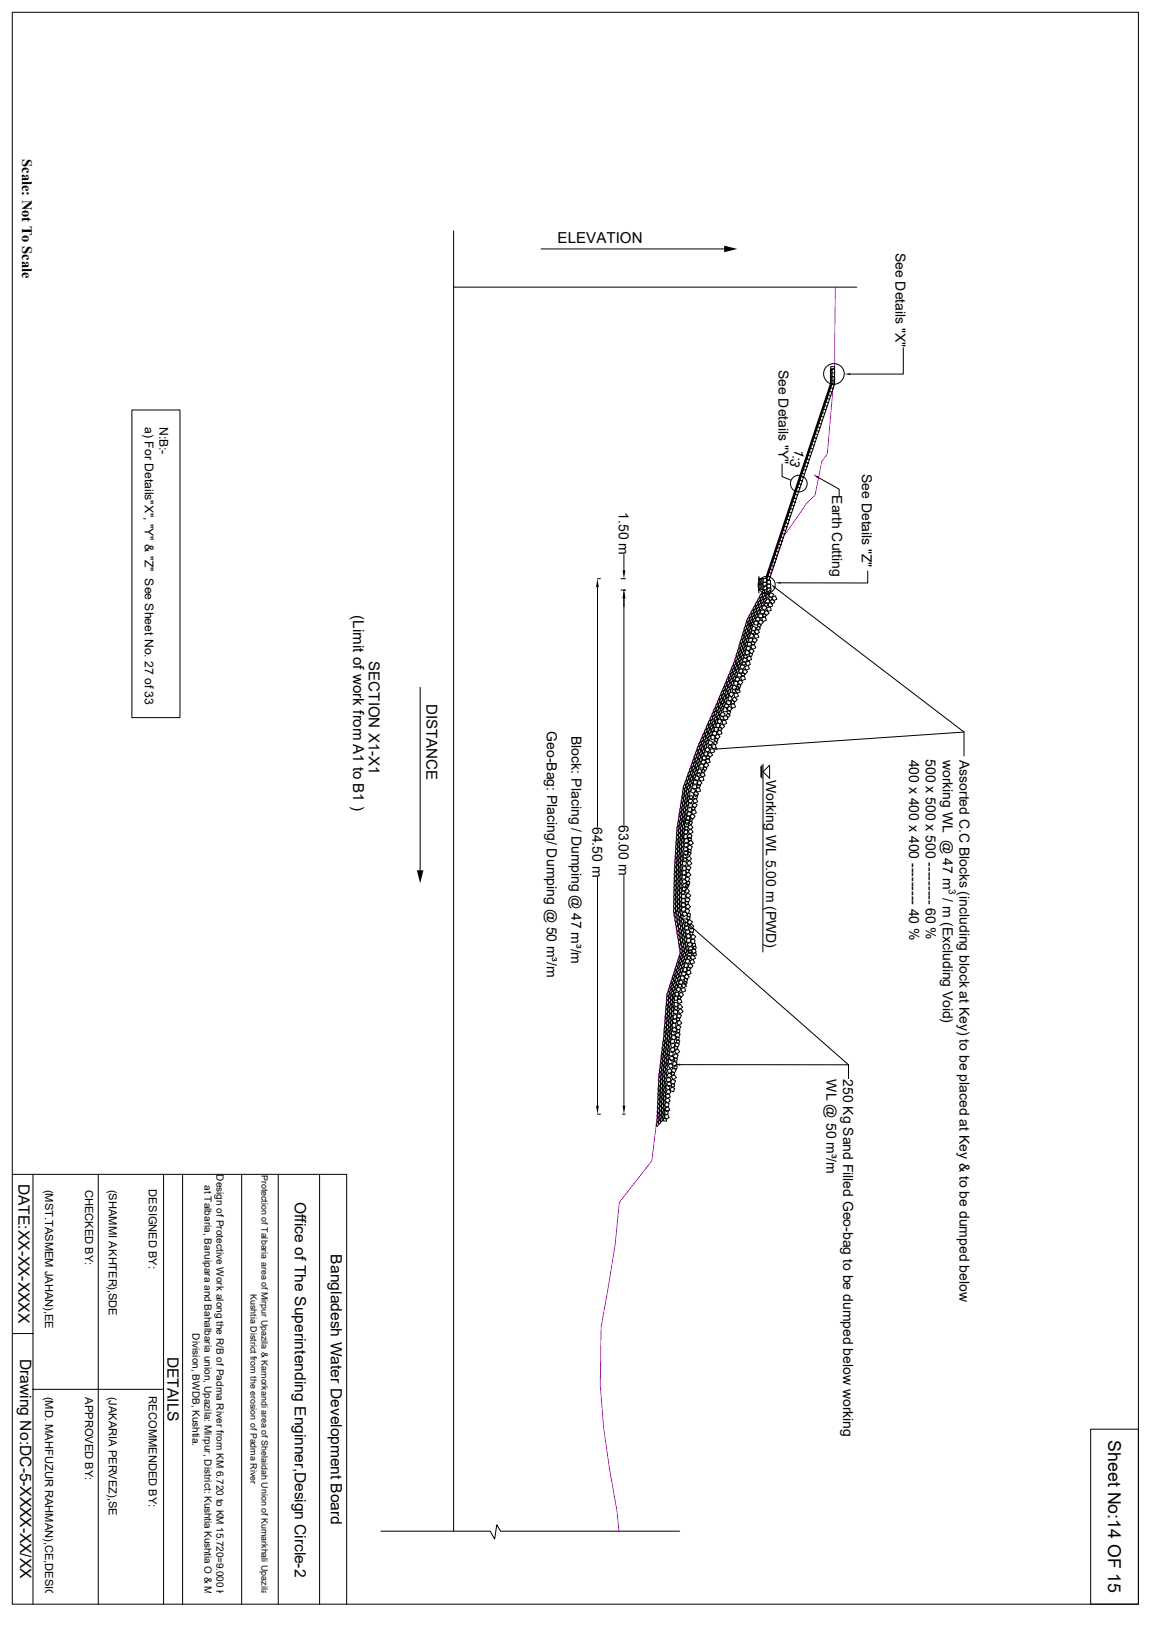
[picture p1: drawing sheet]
<svg xmlns="http://www.w3.org/2000/svg" width="297mm" height="420mm" viewBox="0 0 297 420" stroke-linecap="round" stroke-linejoin="round" font-family="sans-serif">
<defs><g id="words">
<text font-size="4.6" x="286" y="371.7" transform="rotate(90 286 371.7)">Sheet No:14 OF 15</text>
<g font-size="4">
<text x="4.8" y="305.6" transform="rotate(90 4.8 305.6)">DATE:XX-XX-XXXX</text>
<text x="76.1" y="310.2" transform="rotate(90 76.1 310.2)">Office of The Superintending Enginner,Design Circle-2</text>
<text x="85.4" y="323.8" transform="rotate(90 85.4 323.8)">Bangladesh Water Development Board</text>
<text x="5.2" y="350.7" transform="rotate(90 5.2 350.7)">Drawing No:DC-5-XXXX-XX/XX</text>
<text x="43.2" y="350.2" transform="rotate(90 43.2 350.2)">DETAILS</text>
</g>
<g font-size="3.9">
<text x="143.9" y="62.7">ELEVATION</text>
<text x="91.1" y="158.8" transform="rotate(90 91.1 158.8)">(Limit of work from A1 to B1 )</text>
<text x="95.2" y="170.7" transform="rotate(90 95.2 170.7)">SECTION X1-X1</text>
<text x="110" y="181.7" transform="rotate(90 110 181.7)">DISTANCE</text>
</g>
<text font-size="3.7" x="5.8" y="41.1" transform="rotate(90 5.8 41.1)">Scale: Not To Scale</text>
<g font-size="3.6">
<text x="231.1" y="65.2" transform="rotate(90 231.1 65.2)">See Details &quot;X&quot;</text>
<text x="200.9" y="95.4" transform="rotate(90 200.9 95.4)">See Details &quot;Y&quot;</text>
<text x="205.4" y="115.6" transform="rotate(112 205.4 115.6)">1:3</text>
<text x="222.4" y="122.3" transform="rotate(90 222.4 122.3)">See Details &quot;Z&quot;</text>
<text x="214.7" y="127.8" transform="rotate(90 214.7 127.8)">Earth Cutting</text>
<text x="159.7" y="132.2" transform="rotate(90 159.7 132.2)">1.50 m</text>
<text x="141.1" y="188.8" transform="rotate(90 141.1 188.8)">Geo-Bag: Placing/ Dumping @ 50 m³/m</text>
<text x="147.4" y="190" transform="rotate(90 147.4 190)">Block: Placing / Dumping @ 47 m³/m</text>
<text x="234.6" y="196.1" transform="rotate(90 234.6 196.1)">400 x 400 x 400 --------- 40 %</text>
<text x="238.9" y="196" transform="rotate(90 238.9 196)">500 x 500 x 500 --------- 60 %</text>
<text x="243.2" y="196.1" transform="rotate(90 243.2 196.1)">working WL @ 47 m / m (Excluding Void)</text>
<text x="247.6" y="196.1" transform="rotate(90 247.6 196.1)">Assorted C.C Blocks (including block at Key) to be placed at Key &amp; to be dumped below</text>
<text x="197.7" y="201.3" transform="rotate(90 197.7 201.3)">Working WL 5.00 m (PWD)</text>
<text x="152.9" y="213.4" transform="rotate(90 152.9 213.4)">64.50 m</text>
<text x="159.7" y="212.9" transform="rotate(90 159.7 212.9)">63.00 m</text>
<text x="213.3" y="278.6" transform="rotate(90 213.3 278.6)">WL @ 50 m³/m</text>
<text x="217.6" y="278.6" transform="rotate(90 217.6 278.6)">250 Kg Sand Filled Geo-bag to be dumped below working</text>
</g>
<g font-size="3.1">
<text x="37.4" y="110.3" transform="rotate(90 37.4 110.3)">a) For Details&quot;X&quot;, &quot;Y&quot; &amp; &quot;Z&quot; See Sheet No. 27 of 33</text>
<text x="41.1" y="110.2" transform="rotate(90 41.1 110.2)">N:B:-</text>
</g>
<g font-size="2.9">
<text x="11.6" y="307.1" transform="rotate(90 11.6 307.1)">(MST.TASMEM JAHAN),EE</text>
<text x="22" y="307.1" transform="rotate(90 22 307.1)">CHECKED BY:</text>
<text x="28.1" y="307.1" transform="rotate(90 28.1 307.1)">(SHAMMI AKHTER),SDE</text>
<text x="38.4" y="307" transform="rotate(90 38.4 307)">DESIGNED BY:</text>
<text x="11.6" y="360.5" transform="rotate(90 11.6 360.5)">(MD. MAHFUZUR RAHMAN),CE,DESIGN</text>
<text x="22" y="360.7" transform="rotate(90 22 360.7)">APPROVED BY:</text>
<text x="28.1" y="360.5" transform="rotate(90 28.1 360.5)">(JAKARIA PERVEZ),SE</text>
<text x="38.4" y="360.5" transform="rotate(90 38.4 360.5)">RECOMMENDED BY:</text>
</g>
<g font-size="2.6">
<text x="52.7" y="305.9" transform="rotate(90 52.7 305.9)">at Talbaria, Baruipara and Bahalbaria union, Upazila: Mirpur, District: Kushtia Kushtia O &amp; M</text>
<text x="55.8" y="303.1" transform="rotate(90 55.8 303.1)">Design of Protective Work along the R/B of Padma River from KM 6.720 to KM 15.720=9.000 KM</text>
<text x="49.7" y="344.2" transform="rotate(90 49.7 344.2)">Division, BWDB, Kushtia.</text>
</g>
<text font-size="2.5" x="244.9" y="229.5" transform="rotate(90 244.9 229.5)">3</text>
<g font-size="2.3">
<text x="67.4" y="303.2" transform="rotate(90 67.4 303.2)">Protection of Talbaria area of Mirpur Upazila &amp; Kamorkandi area of Shelaidah Union of Kumarkhali Upazila in</text>
<text x="64.6" y="334.1" transform="rotate(90 64.6 334.1)">Kushtia District from the erosion of Padma River</text>
</g>
</g></defs>
<path d="M215.5 74.1l-.2 21.5-1.8 21.5-1.5 2.2-1.7 8.5-2.2 2.2-6 8.6-3.6 10.7-5.8 10.8-3.2 10.7-9.3 21.5-3.8 10.7-1.7 10.7-.7 10.8-.2 10.7 1.7 10.8-3.4 10.7-.9 10.8-1.3 10.7-.4 10.7-1.3 10.8-8.4 10.7-1.1 10.7-3.6 21.5-.2 15 .8 10.8 1.6 10.7 1.9 10.7 .5 5.5" fill="none" stroke="#f0f" stroke-width=".26"/>
<g fill="none" stroke="#000" stroke-width=".26">
<path d="M3.2 3.2h290.6v410.9h-290.6zM117.1 59.6v335.7M117.1 74.1h104M139.6 64.3h47.3M214.5 95.3v3.8l-16.8 50.3M214.7 99.1l.6 .3M214.7 97.2h.6zM214.7 99.1v-3.8h.6h-.9v-.6h.9v4.4M214.7 99.1h.6M214.7 98.2h.6M214.7 97.2h.6M214.7 96.3h.6"/>
<path d="M214.8 99.1l-16.9 50.5 .6 .2 16.8-50.7M215.3 95.3h-1v3.7l-16.8 50.4M233.1 89.7v6.9h-13.7M34 105.8h12.4v79.5h-12.4zM201.8 119.8v3.2l2.1 .9M207.9 119.4l.7 .1M208.2 118.4l.7 .3M208.6 117.5l.6 .2M208.9 116.6l.6 .2zM209.2 115.7l.6 .2M209.5 114.8l.6 .2M209.8 113.9l.6 .1"/>
<path d="M210.1 112.9l.6 .3M210.4 112l.6 .2M210.7 111.1l.6 .2M211 110.2l.6 .2M211.3 109.3l.6 .2M211.6 108.4l.6 .2M211.9 107.4l.7 .3M212.2 106.5l.7 .2M212.6 105.6l.5 .2M212.9 104.7l.5 .2zM213.1 103.8l.6 .2M213.4 102.9l.7 .2"/>
<path d="M213.7 101.9l.7 .3M214.1 101l.6 .2M214.4 100.1l.6 .2M201.2 139.5l.6 .2M201.5 138.6l.6 .2M201.8 137.7l.6 .2M202.1 136.8l.6 .2M202.4 135.9l.7 .2M202.8 135l.6 .2M203.1 134l.6 .2M203.4 133.1l.6 .2M203.7 132.2l.6 .2"/>
<path d="M204 131.3l.6 .2M204.3 130.4l.6 .2M204.6 129.5l.6 .2M204.9 128.5l.6 .2M205.2 127.6l.6 .2M205.5 126.7l.6 .2M205.8 125.8l.6 .2M206.1 124.9l.6 .2M206.4 124l.7 .2M206.7 123l.6 .2M207.1 122.1l.5 .2M207.3 121.2l.6 .2"/>
<path d="M207.6 120.3l.6 .2M211.1 123.2l5.4 3.1v1.8M154.2 149.4h.7M154.2 151.6v61.8M160.2 152.3h1.2M160.2 149.4h1.2M161 143.1v4.1M161 154.4v58.5M193 159.6l.3-.1a.67 .67 0 0 1-.6 .9zM193.6 158.5h.3a.67 .67 0 0 1-.7 .9zM193.8 159.3l.3-.1a.67 .67 0 0 1-.7 .9zM193.9 160l.3-.1a.67 .67 0 0 1-.7 .9z"/>
<path d="M194.1 157.6l.3-.1a.67 .67 0 0 1-.6 .9zM194.3 158.2h.3a.67 .67 0 0 1-.7 .9zM194.5 159l.3-.1a.67 .67 0 0 1-.7 .9zM194.6 159.6h.3a.67 .67 0 0 1-.6 .9zM194.7 156.5l.3-.1a.67 .67 0 0 1-.7 1zM194.8 157.3l.3-.1a.67 .67 0 0 1-.7 .9zM195 157.9h.3a.67 .67 0 0 1-.7 .9zM195.2 158.7l.3-.1a.67 .67 0 0 1-.7 .9zM195.3 155.4h.3a.67 .67 0 0 1-.7 .9zM195.4 156.2l.3-.1a.67 .67 0 0 1-.7 1zM195.4 159.2l.8 .5-.5 .8-.8-.5zM195.6 156.9l.3-.1a.67 .67 0 0 1-.7 .9z"/>
<path d="M195.7 149.3v.2M195.7 149.4v.2M195.7 150.7v.3M195.7 150.8v.3M195.7 152.1v.3M195.7 152.2v.3M195.7 157.6l.3-.1a.67 .67 0 0 1-.6 1zM195.8 158.5h1v.9l-1 .1zM195.8 154.4l.3-.1a.67 .67 0 0 1-.6 .9zM195.8 148.8v4.3M196 155.2l.3-.1a.67 .67 0 0 1-.7 .9zM196 150.8l.1-.1a1.15 1.15 0 0 1-.1 1.5l-.2-.5z"/>
<path d="M196 149.3h.1a1.15 1.15 0 0 1-.1 1.4l-.2-.5zM196.1 155.9l.3-.1a.67 .67 0 0 1-.7 .9zM196.3 157.5h.9l.1 1h-1zM196.3 156.5h.3a.67 .67 0 0 1-.7 .9zM196.3 153.4l.3-.1a.67 .67 0 0 1-.6 1zM196.6 154.1l.2-.1a.67 .67 0 0 1-.6 .9zM196.6 159.5l.9-.3 .2 .9-.9 .3zM196.6 150.8h.1a1.15 1.15 0 0 1-.1 1.4l-.2-.4zM196.6 149.3h.1a1.15 1.15 0 0 1-.1 1.4l-.2-.5zM196.7 154.8l.3-.1a.67 .67 0 0 1-.7 1zM196.8 155.5l.3-.1a.67 .67 0 0 1-.6 .9zM196.9 149.4h1v.9h-1z"/>
<path d="M196.9 150.3h1v1h-1zM196.9 151.3h1v1h-1zM196.9 152.4l.3-.1a.67 .67 0 0 1-.6 .9zM197.1 153.1l.3-.1a.67 .67 0 0 1-.7 1zM197.1 156.3l.8 .5-.5 .8-.8-.5zM197.1 158.2l.7-.6 .7 .7-.8 .6zM197.1 158.4l.7 .3-.4 .7-.6-.4zM197.2 153.8h.3a.67 .67 0 0 1-.7 .9zM197.2 155.9l.8-.3 .2 .7-.7 .2zM197.4 154.5l.3-.1a.67 .67 0 0 1-.7 1zM197.5 152.3l-.1 .7 .5-.4M197.8 156.9l1-.3 .2 1-.9 .2z"/>
<path d="M197.9 149.8h.9v1h-.9zM197.9 150.8h.9v1h-.9zM197.9 152.7l-.5 .6 .1 .4 .3-.1 .3-.8M197.9 152h.1M197.9 154.6l.8 .5-.5 .8-.8-.5zM198 153.5l.2-.1a.67 .67 0 0 1-.6 .9zM198 151.8l1 .1-.2 1-.9-.2zM198.2 155.8l.9-.3 .2 1-.9 .2zM198.2 148.7l.6 .2M198.3 154.4l.6-.4 .4 .7-.6 .3zM198.5 147.8l.6 .2M198.5 152.4h.3a.67 .67 0 0 1-.7 .9z"/>
<path d="M198.6 155.3l.7-.7 .6 .8-.7 .6zM198.8 153l.8 .4-.4 .9-.8-.5zM198.8 146.9l.6 .2M199.1 146l.6 .2M199.2 154.2l.9-.4 .3 .9-.8 .4zM199.4 145l.6 .2M199.7 144.1l.6 .2M200 151.7l48.8 37.3v6.2M200 143.2l.6 .2M200.3 142.3l.6 .2M200.6 141.4l.6 .2M200.9 140.5l.6 .2"/>
<path d="M223.9 147.4v3.1h-22.4M108.4 177.4v47.3M185.8 179.6l.2-.1a.57 .57 0 0 1 .1 .6 .57 .57 0 0 1-.5 .4zM186.3 178.5l.1-.1a.57 .57 0 0 1 .2 .6 .57 .57 0 0 1-.5 .4zM186.5 179.2l.1-.1a.57 .57 0 0 1 .2 .7 .57 .57 0 0 1-.5 .3zM186.8 177.4l.1-.2a.57 .57 0 0 1 .2 .7 .57 .57 0 0 1-.6 .4zM186.9 179.7l.1-.2a.57 .57 0 0 1 .2 .7 .57 .57 0 0 1-.6 .4zM186.9 178.2l.2-.1a.57 .57 0 0 1 .1 .6 .57 .57 0 0 1-.5 .4zM187.2 176.3l.2-.1a.57 .57 0 0 1 .1 .6 .57 .57 0 0 1-.5 .4zM187.4 178.6l.1-.2a.57 .57 0 0 1 .2 .7 .57 .57 0 0 1-.6 .4zM187.4 177.1l.1-.1a.57 .57 0 0 1 .2 .6 .57 .57 0 0 1-.5 .4zM187.7 179.2l.1-.1a.57 .57 0 0 1 .2 .6 .57 .57 0 0 1-.6 .4z"/>
<path d="M187.7 175.2l.1-.2a.57 .57 0 0 1 .2 .7 .57 .57 0 0 1-.5 .4zM187.8 177.5l.2-.2a.57 .57 0 0 1 .1 .7 .57 .57 0 0 1-.5 .4zM187.9 176l.1-.1a.57 .57 0 0 1 .2 .6 .57 .57 0 0 1-.6 .4zM187.9 179.9l.9-.1 .1 1-.9 .1zM188.1 178.1l.2-.1a.57 .57 0 0 1 .1 .6 .57 .57 0 0 1-.5 .4zM188.2 174.1l.1-.2a.57 .57 0 0 1 .2 .7 .57 .57 0 0 1-.6 .4zM188.3 176.4l.1-.1a.57 .57 0 0 1 .2 .6 .57 .57 0 0 1-.6 .4zM188.3 174.7l.2-.1a.57 .57 0 0 1 .1 .6 .57 .57 0 0 1-.5 .4zM188.5 178.6l.9 .4-.5 .9-.9-.4zM188.6 177l.1-.1a.57 .57 0 0 1 .2 .7 .57 .57 0 0 1-.6 .3zM188.6 173l.2-.2a.57 .57 0 0 1 .1 .7 .57 .57 0 0 1-.5 .4zM188.6 175.3l.2-.2a.57 .57 0 0 1 .1 .7 .57 .57 0 0 1-.5 .3z"/>
<path d="M188.8 173.6l.1-.1a.57 .57 0 0 1 .2 .6 .57 .57 0 0 1-.5 .4zM188.8 178.2l.7-.3 .4 .7-.7 .3zM189 175.9l.1-.1a.57 .57 0 0 1 .2 .6 .57 .57 0 0 1-.6 .4zM189.1 174.2l.1-.2a.57 .57 0 0 1 .2 .7 .57 .57 0 0 1-.6 .3zM189.2 171.8a.57 .57 0 0 1 .2 .6 .57 .57 0 0 1-.6 .4v-.4zM189.3 172.5l.1-.1a.57 .57 0 0 1 .2 .6 .57 .57 0 0 1-.6 .4zM189.3 176.9l.8 .4-.4 .8-.9-.4zM189.3 176l1-.1 .1 .9-1 .2zM189.3 179.2l.9-.4 .3 .9-.8 .4zM189.4 174.8l.2-.2a.57 .57 0 0 1 .1 .7 .57 .57 0 0 1-.5 .3zM189.6 173.1l.1-.2a.57 .57 0 0 1 .2 .7 .57 .57 0 0 1-.6 .3zM189.7 170.7a.57 .57 0 0 1 .1 .6 .57 .57 0 0 1-.5 .4v-.4z"/>
<path d="M189.7 171.4l.2-.1a.57 .57 0 0 1 .1 .7 .57 .57 0 0 1-.5 .3zM189.8 178.1l.9-.4 .3 .9-.9 .4zM189.9 169.7l.1-.2a.57 .57 0 0 1 .2 .7 .57 .57 0 0 1-.5 .4zM189.9 173.7l.1-.1a.57 .57 0 0 1 .2 .6 .57 .57 0 0 1-.5 .4zM190 172l.2-.2a.57 .57 0 0 1 .1 .7 .57 .57 0 0 1-.5 .3zM190.1 174.7l.8 .5-.4 .8-.9-.4zM190.2 170.3l.1-.1a.57 .57 0 0 1 .2 .6 .57 .57 0 0 1-.6 .4zM190.2 168.5l.2-.1a.57 .57 0 0 1 .2 .6 .57 .57 0 0 1-.6 .4zM190.2 173.9l1-.2 .1 1-.9 .1zM190.3 176.1l.7-.6 .7 .6-.6 .7zM190.4 177.2l.5 .5-.5 .5-.5-.5zM190.5 172.5a.57 .57 0 0 1 .1 .6 .57 .57 0 0 1-.5 .4v-.4z"/>
<path d="M190.5 170.9l.1-.2a.57 .57 0 0 1 .2 .7 .57 .57 0 0 1-.6 .3zM190.5 176.5l.7 .3-.3 .7-.7-.3zM190.6 169.2l.1-.2a.57 .57 0 0 1 .2 .7 .57 .57 0 0 1-.6 .4zM190.6 167.4l.2-.1a.57 .57 0 0 1 .1 .6 .57 .57 0 0 1-.5 .4zM190.6 172.8l1-.1 .1 1-.9 .1zM190.9 169.7l.1-.1a.57 .57 0 0 1 .2 .6 .57 .57 0 0 1-.6 .4zM190.9 166.3l.2-.1a.57 .57 0 0 1 .1 .6 .57 .57 0 0 1-.5 .4zM190.9 168.1l.2-.2a.57 .57 0 0 1 .1 .7 .57 .57 0 0 1-.5 .4zM190.9 171.4a.57 .57 0 0 1 .2 .6 .57 .57 0 0 1-.6 .4v-.4zM191.1 174.8l.9-.3 .4 .8-1 .4zM191.2 170.3l.1-.1a.57 .57 0 0 1 .2 .7 .57 .57 0 0 1-.6 .3zM191.2 168.6l.1-.1a.57 .57 0 0 1 .2 .6 .57 .57 0 0 1-.5 .4z"/>
<path d="M191.3 165.2l.1-.1a.57 .57 0 0 1 .2 .6 .57 .57 0 0 1-.6 .4zM191.3 166.9l.1-.1a.57 .57 0 0 1 .2 .6 .57 .57 0 0 1-.6 .4zM191.3 171.5l.9 .5-.5 .8-.8-.5zM191.5 171.1l.7-.3 .2 .6-.6 .4zM191.5 169.2l.1-.1a.57 .57 0 0 1 .2 .6 .57 .57 0 0 1-.5 .4zM191.6 167.5l.1-.2a.57 .57 0 0 1 .2 .7 .57 .57 0 0 1-.6 .4zM191.6 173.6l.7 .3-.4 .7-.6-.4zM191.6 164l.2-.1a.57 .57 0 0 1 .1 .7 .57 .57 0 0 1-.5 .3zM191.7 165.7a.57 .57 0 0 1 .2 .6 .57 .57 0 0 1-.6 .4v-.4zM191.9 166.4l.1-.2a.57 .57 0 0 1 .2 .7 .57 .57 0 0 1-.6 .4zM191.9 168.1l.1-.2a.57 .57 0 0 1 .2 .7 .57 .57 0 0 1-.6 .4zM191.9 162.9l.2-.1a.57 .57 0 0 1 .1 .6 .57 .57 0 0 1-.5 .4z"/>
<path d="M192 164.5a.57 .57 0 0 1 .2 .7 .57 .57 0 0 1-.6 .4v-.5zM192 169.7l.9 .5-.5 .8-.8-.4zM192.2 172l.8-.3 .4 .9-1 .4zM192.2 172.7l.7 .7-.7 .7-.7-.7zM192.2 167l.1-.2a.57 .57 0 0 1 .2 .7 .57 .57 0 0 1-.6 .4zM192.2 165.2l.2-.1a.57 .57 0 0 1 .1 .6 .57 .57 0 0 1-.5 .4zM192.2 168.1l1-.2 .2 .9-1 .2zM192.3 161.8l.1-.1a.57 .57 0 0 1 .2 .6 .57 .57 0 0 1-.6 .4zM192.3 163.6l.1-.2a.57 .57 0 0 1 .2 .7 .57 .57 0 0 1-.6 .4zM192.3 169l.6 .4-.5 .6-.5-.5zM192.4 170.9l.9-.3 .3 .9-.9 .4zM192.5 165.8l.2-.1a.57 .57 0 0 1 .1 .6 .57 .57 0 0 1-.5 .4z"/>
<path d="M192.6 162.4l.1-.1a.57 .57 0 0 1 .2 .7 .57 .57 0 0 1-.6 .3zM192.6 164.1l.1-.1a.57 .57 0 0 1 .2 .6 .57 .57 0 0 1-.6 .4zM192.7 160.7l.1-.2a.57 .57 0 0 1 .2 .7 .57 .57 0 0 1-.6 .3zM192.7 169.7l.9-.3 .3 .9-.9 .3zM192.8 165.9l1-.2 .1 1-.9 .1zM192.8 166.8l.9 .3-.4 .9-.9-.4zM192.9 161.3l.1-.1a.57 .57 0 0 1 .2 .7 .57 .57 0 0 1-.5 .3zM192.9 163l.1-.1a.57 .57 0 0 1 .2 .6 .57 .57 0 0 1-.5 .4zM192.9 164.7l.1-.2a.57 .57 0 0 1 .2 .7 .57 .57 0 0 1-.5 .4zM193.1 164.8l1-.1 .2 .9-1 .2zM193.2 163.6l.1-.2a.57 .57 0 0 1 .2 .7 .57 .57 0 0 1-.5 .4zM193.3 161.8l.1-.1a.57 .57 0 0 1 .2 .7 .57 .57 0 0 1-.6 .3z"/>
<path d="M193.3 160.2l.1-.1a.57 .57 0 0 1 .2 .6 .57 .57 0 0 1-.6 .4zM193.5 168.5l.7 .3-.3 .7-.7-.3zM193.5 162.4l.2-.1a.57 .57 0 0 1 .2 .7 .57 .57 0 0 1-.6 .3zM193.6 160.7l.1-.1a.57 .57 0 0 1 .2 .7 .57 .57 0 0 1-.6 .3zM193.7 163.5l.9 .4-.4 .9-.9-.4zM193.7 166.8l.9-.5 .4 .9-.9 .4zM193.8 163.1l.6-.4 .4 .6-.6 .4zM193.8 167.4l.8 .6-.6 .8-.7-.6zM193.9 161.4l.1-.1a.57 .57 0 0 1 .2 .6 .57 .57 0 0 1-.6 .4zM194.1 160.7l.3-.1a.67 .67 0 0 1-.7 .9zM194.1 165.5l.7 .3-.2 .7-.8-.3zM194.2 161.6l.9 .4-.4 .9-.9-.4z"/>
<path d="M194.5 164l.9-.4 .4 .9-.9 .3zM194.6 160.4h.9l.1 .9h-1zM194.6 164.6l.8 .6-.6 .8-.7-.6zM194.7 162.9l.8-.5 .5 .9-.9 .4zM195.2 162.2l.5-.5 .5 .5-.5 .5zM195.6 160.6l.7-.7 .7 .8-.7 .6zM195.8 160.9l.7 .4-.4 .6-.7-.4zM177.8 199.3l.1-.1a.57 .57 0 0 1 .2 .7 .57 .57 0 0 1-.6 .3zM178.2 198.2l.1-.1a.57 .57 0 0 1 .2 .7 .57 .57 0 0 1-.6 .3zM178.4 199.1l.2-.2a.57 .57 0 0 1 .1 .7 .57 .57 0 0 1-.5 .3zM178.6 197.1l.1-.1a.57 .57 0 0 1 .2 .6 .57 .57 0 0 1-.5 .4zM178.8 197.9l.1-.1a.57 .57 0 0 1 .2 .6 .57 .57 0 0 1-.5 .4z"/>
<path d="M178.8 199.4l.1-.1a.57 .57 0 0 1 .2 .7 .57 .57 0 0 1-.5 .3zM179 196l.1-.1a.57 .57 0 0 1 .2 .6 .57 .57 0 0 1-.6 .4zM179.2 196.8l.2-.1a.57 .57 0 0 1 .1 .6 .57 .57 0 0 1-.5 .4zM179.2 198.3l.2-.1a.57 .57 0 0 1 .1 .7 .57 .57 0 0 1-.5 .3zM179.4 194.9l.1-.1a.57 .57 0 0 1 .2 .6 .57 .57 0 0 1-.6 .4zM179.5 198.9l.2-.1a.57 .57 0 0 1 .1 .6 .57 .57 0 0 1-.5 .4zM179.6 195.7l.1-.2a.57 .57 0 0 1 .2 .7 .57 .57 0 0 1-.5 .4zM179.7 197.2l.1-.1a.57 .57 0 0 1 .2 .6 .57 .57 0 0 1-.6 .4zM179.7 193.8l.2-.1a.57 .57 0 0 1 .2 .7 .57 .57 0 0 1-.6 .3zM179.8 199.8l.7-.3 .3 .7-.7 .3zM180 197.8l.1-.1a.57 .57 0 0 1 .2 .6 .57 .57 0 0 1-.6 .4zM180 194.6l.2-.2a.57 .57 0 0 1 .1 .7 .57 .57 0 0 1-.5 .4z"/>
<path d="M180 196.1l.2-.1a.57 .57 0 0 1 .1 .6 .57 .57 0 0 1-.5 .4zM180.2 192.7l.1-.1a.57 .57 0 0 1 .2 .7 .57 .57 0 0 1-.6 .3zM180.3 196.7l.2-.1a.57 .57 0 0 1 .1 .6 .57 .57 0 0 1-.5 .4zM180.4 198.4l.8 .5-.4 .9-.9-.5zM180.4 193.5l.2-.1a.57 .57 0 0 1 .1 .7 .57 .57 0 0 1-.5 .3zM180.4 195l.2-.1a.57 .57 0 0 1 .1 .6 .57 .57 0 0 1-.5 .4zM180.6 197.3l.9-.1 .1 1-1 .1zM180.6 191.6l.1-.1a.57 .57 0 0 1 .2 .6 .57 .57 0 0 1-.6 .4zM180.7 199.7l.9-.4 .3 1-.9 .3zM180.8 195.6l.1-.1a.57 .57 0 0 1 .2 .6 .57 .57 0 0 1-.6 .4zM180.8 194l.1-.2a.57 .57 0 0 1 .2 .7 .57 .57 0 0 1-.5 .4zM180.9 199.1l.5-.6 .5 .5-.5 .6z"/>
<path d="M180.9 192.3a.57 .57 0 0 1 .2 .6 .57 .57 0 0 1-.5 .4v-.4zM181.1 190.5l.1-.1a.57 .57 0 0 1 .2 .6 .57 .57 0 0 1-.6 .4zM181.1 194.6l.2-.2a.57 .57 0 0 1 .2 .7 .57 .57 0 0 1-.6 .4zM181.2 192.8l.2-.1a.57 .57 0 0 1 .1 .6 .57 .57 0 0 1-.5 .4zM181.2 195.2l1-.1v1l-.9 .1zM181.3 196.1l.9 .5-.5 .8-.9-.5zM181.4 191.1a.57 .57 0 0 1 .2 .7 .57 .57 0 0 1-.6 .4v-.5zM181.5 197.5l.7-.7 .7 .7-.7 .7zM181.5 193.4l.2-.1a.57 .57 0 0 1 .1 .6 .57 .57 0 0 1-.5 .4zM181.6 189.4l.1-.1a.57 .57 0 0 1 .2 .6 .57 .57 0 0 1-.6 .4zM181.7 191.7l.1-.1a.57 .57 0 0 1 .2 .6 .57 .57 0 0 1-.6 .4zM181.7 194.2l.9-.1 .1 1-1 .1z"/>
<path d="M181.7 197.9l.7 .3-.3 .7-.7-.3zM181.9 190a.57 .57 0 0 1 .1 .7 .57 .57 0 0 1-.5 .4v-.5zM182 192.3l.1-.1a.57 .57 0 0 1 .2 .6 .57 .57 0 0 1-.6 .4zM182 188.3l.2-.1a.57 .57 0 0 1 .1 .6 .57 .57 0 0 1-.5 .4zM182 196.2l1-.4 .3 1-1 .3zM182.2 190.6l.1-.1a.57 .57 0 0 1 .2 .6 .57 .57 0 0 1-.6 .4zM182.2 189.1l.2-.1a.57 .57 0 0 1 .2 .6 .57 .57 0 0 1-.6 .4zM182.4 192.9l.8 .5-.4 .8-.9-.5zM182.5 191.2l.1-.1a.57 .57 0 0 1 .2 .6 .57 .57 0 0 1-.6 .4zM182.5 194.8l.7-.7 .7 .8-.7 .6zM182.5 187.2l.2-.1a.57 .57 0 0 1 .1 .6 .57 .57 0 0 1-.5 .4zM182.6 195l.6 .3-.3 .7-.7-.3z"/>
<path d="M182.6 189.5l.2-.1a.57 .57 0 0 1 .1 .6 .57 .57 0 0 1-.5 .4zM182.7 192.5l.7-.3 .3 .7-.7 .3zM182.8 187.9a.57 .57 0 0 1 .2 .6 .57 .57 0 0 1-.5 .4v-.4zM183 190.1l.1-.1a.57 .57 0 0 1 .2 .6 .57 .57 0 0 1-.6 .4zM183 186.1l.1-.1a.57 .57 0 0 1 .2 .6 .57 .57 0 0 1-.5 .4zM183.1 188.4l.1-.1a.57 .57 0 0 1 .2 .6 .57 .57 0 0 1-.6 .4zM183.1 191.1l.8 .5-.4 .8-.9-.5zM183.2 193.5l.9-.3 .3 .9-.9 .3zM183.3 186.8a.57 .57 0 0 1 .2 .6 .57 .57 0 0 1-.6 .4v-.4zM183.4 189.9h1l.1 .9-1 .1zM183.4 189l.2-.1a.57 .57 0 0 1 .1 .6 .57 .57 0 0 1-.5 .4zM183.5 185l.1-.1a.57 .57 0 0 1 .2 .7 .57 .57 0 0 1-.5 .3z"/>
<path d="M183.6 187.3l.1-.1a.57 .57 0 0 1 .2 .6 .57 .57 0 0 1-.6 .4zM183.6 192.4l.9-.3 .3 .9-.9 .3zM183.8 185.7a.57 .57 0 0 1 .1 .6 .57 .57 0 0 1-.5 .4v-.4zM183.9 187.9l.1-.1a.57 .57 0 0 1 .2 .6 .57 .57 0 0 1-.6 .4zM184 183.9l.1-.1a.57 .57 0 0 1 .2 .7 .57 .57 0 0 1-.6 .3zM184 191.8l.6-.5 .5 .5-.5 .5zM184.1 186.2l.1-.1a.57 .57 0 0 1 .2 .6 .57 .57 0 0 1-.6 .4zM184.1 184.7l.2-.1a.57 .57 0 0 1 .2 .6 .57 .57 0 0 1-.6 .4zM184.2 188.7l.8 .4-.4 .9-.9-.5zM184.3 187.8h1v.9l-.9 .1zM184.4 186.8l.1-.1a.57 .57 0 0 1 .2 .6 .57 .57 0 0 1-.6 .4zM184.4 182.8l.2-.1a.57 .57 0 0 1 .2 .7 .57 .57 0 0 1-.6 .3z"/>
<path d="M184.4 190.2l.7-.7 .7 .7-.7 .6zM184.6 185.1l.1-.1a.57 .57 0 0 1 .2 .6 .57 .57 0 0 1-.6 .4zM184.6 190.5l.7 .3-.3 .7-.7-.3zM184.7 183.5a.57 .57 0 0 1 .2 .6 .57 .57 0 0 1-.5 .4v-.4zM184.7 186.9l1-.1 .1 .9-1 .1zM184.9 185.8l.1-.2a.57 .57 0 0 1 .2 .7 .57 .57 0 0 1-.6 .3zM185 181.8l.1-.1a.57 .57 0 0 1 .2 .6 .57 .57 0 0 1-.6 .4zM185 184l.2-.1a.57 .57 0 0 1 .1 .6 .57 .57 0 0 1-.5 .4zM185.1 182.5l.1-.1a.57 .57 0 0 1 .2 .7 .57 .57 0 0 1-.6 .3zM185.1 188.8l.9-.3 .3 .9-.9 .3zM185.3 184.6l.2-.1a.57 .57 0 0 1 .1 .6 .57 .57 0 0 1-.5 .4zM185.4 180.7l.1-.1a.57 .57 0 0 1 .2 .6 .57 .57 0 0 1-.6 .4z"/>
<path d="M185.5 185.5l.8 .5-.5 .9-.8-.5zM185.5 182.9l.1-.1a.57 .57 0 0 1 .2 .6 .57 .57 0 0 1-.5 .4zM185.6 181.4l.1-.1a.57 .57 0 0 1 .2 .7 .57 .57 0 0 1-.6 .3zM185.6 187.5l.7-.7 .7 .7-.7 .7zM185.7 187.7l.6 .3-.3 .7-.7-.4zM185.8 185.2l.6-.3 .4 .6-.7 .4zM185.8 183.6l.1-.2a.57 .57 0 0 1 .2 .7 .57 .57 0 0 1-.6 .3zM186 181.9l.1-.2a.57 .57 0 0 1 .2 .7 .57 .57 0 0 1-.5 .4zM186.1 180.4l.1-.1a.57 .57 0 0 1 .2 .6 .57 .57 0 0 1-.6 .4zM186.3 186.1l.9-.3 .3 1-.9 .3zM186.3 183.8l.8 .5-.5 .8-.8-.5zM186.3 182.5l.1-.2a.57 .57 0 0 1 .2 .7 .57 .57 0 0 1-.5 .3z"/>
<path d="M186.4 180.8l.2-.2a.57 .57 0 0 1 .1 .7 .57 .57 0 0 1-.5 .4zM186.6 182.8l.9-.1 .1 .9-1 .2zM186.6 185l.9-.3 .3 .9-.9 .3zM186.8 181.4l.1-.1a.57 .57 0 0 1 .2 .6 .57 .57 0 0 1-.6 .4zM187.2 180.3l.2-.1a.57 .57 0 0 1 .1 .6 .57 .57 0 0 1-.5 .4zM187.3 181.5l.8 .5-.4 .8-.9-.4zM187.5 181l.9-.2 .1 1-.9 .1zM187.5 183l.7-.7 .7 .7-.6 .6zM187.8 184.1l.6 .6-.5 .5-.6-.5zM187.9 183.4l.7 .3-.3 .7-.7-.3zM188.6 181.9l.8-.3 .4 .9-.9 .3zM188.8 180.6l.7-.7 .7 .7-.6 .7z"/>
<path d="M188.9 180.8l.7 .3-.3 .7-.7-.4zM196.3 197.9v2.7M196.6 197.5v3.4M196.9 199.2l1.7-1.7v3.4zM196.9 197.3l-.1 48.4M248.8 189l-63.7 4.3M174.5 219.1l.3 .1v.4l-.3 .7-.2-.5zM174.6 218h.2l.1 .4-.4 .7-.1-.5zM174.7 216.8h.2l.1 .5-.4 .6-.1-.5zM174.8 215.6h.2v.5l-.3 .6-.2-.5zM174.8 214.4l.2 .1 .1 .4-.3 .7-.2-.5zM174.9 213.2l.2 .1 .1 .4-.4 .7-.1-.5z"/>
<path d="M175 219.8h.3v.5l-.3 .6-.2-.5zM175.1 212l.2 .1 .1 .4-.4 .7-.1-.5zM175.1 218.6h.2l.1 .4-.4 .7-.1-.5zM175.1 217.4l.3 .1v.4l-.3 .7-.2-.5zM175.2 216.2l.3 .1v.4l-.3 .7-.2-.5zM175.3 210.8l.3 .1v.4l-.3 .7-.2-.5zM175.3 215.1h.3v.4l-.3 .7-.2-.5zM175.3 213.9h.3v.4l-.3 .7-.2-.5zM175.4 212.7h.3v.4l-.3 .7-.2-.5zM175.5 209.6l.2 .1 .1 .4-.4 .7-.1-.5zM175.5 219.2h.2l.1 .5-.4 .6-.1-.5zM175.6 218l.2 .1 .1 .4-.4 .7-.2-.5z"/>
<path d="M175.6 216.9h.3v.4l-.3 .7-.2-.5zM175.6 208.4l.3 .1v.4l-.3 .7-.2-.5zM175.6 211.5h.3v.5l-.3 .6-.2-.5zM175.7 215.7h.2l.1 .5-.4 .6-.1-.5zM175.8 214.5h.2l.1 .4-.4 .7-.1-.5zM175.8 207.3h.3v.5l-.3 .6-.2-.5zM175.8 213.3h.3v.4l-.3 .7-.2-.5zM175.9 210.3h.2v.4l-.3 .7-.2-.5zM175.9 219.8l.3 .1v.4l-.3 .7-.2-.5zM176 206.1h.3v.4l-.3 .7-.2-.5zM176 209.1h.3v.4l-.3 .7-.2-.5zM176 212.1h.3v.5l-.3 .6-.2-.5z"/>
<path d="M176 218.7h.3v.4l-.3 .7-.2-.5zM176.1 217.5l.3 .1v.4l-.3 .7-.2-.6zM176.1 216.3l.3 .1v.4l-.3 .7-.2-.5zM176.2 207.9h.2l.1 .5-.4 .6-.1-.5zM176.2 204.9h.3v.5l-.3 .6-.2-.5zM176.2 210.9h.3v.4l-.3 .7-.2-.5zM176.2 215.1l.3 .1v.4l-.3 .7-.2-.5zM176.3 215.6l.9-.3 .3 .9-.9 .4zM176.3 219l.9-.3 .3 .8-.8 .4zM176.3 214h.3v.4l-.3 .7-.2-.5zM176.4 203.7l.2 .1 .1 .4-.4 .7-.2-.6zM176.4 206.8h.2l.1 .4-.4 .7-.2-.5z"/>
<path d="M176.4 212.8h.2l.1 .4-.4 .7-.2-.5zM176.4 209.7h.3v.4l-.3 .7-.2-.5zM176.5 216.7l.9-.3 .4 .9-.9 .4zM176.6 202.6l.1-.1a.57 .57 0 0 1 .2 .7 .57 .57 0 0 1-.6 .3zM176.6 205.5l.2 .1 .1 .4-.4 .7-.1-.5zM176.6 208.5l.2 .1 .1 .4-.4 .7-.1-.5zM176.6 214.2l.9 .2-.2 .9-.9-.2zM176.6 211.6h.2l.1 .4-.4 .7-.1-.5zM176.6 213.8l.6-.5 .5 .6-.6 .4zM176.6 212.1l.8-.6 .6 .8-.8 .6zM176.7 217.6l.9 .2-.2 .9-1-.2zM176.8 204.3l.2 .1 .1 .4-.4 .7-.1-.5z"/>
<path d="M176.8 207.3l.2 .1 .1 .4-.4 .7-.1-.5zM176.8 212.3l.9 .2-.2 1-.9-.3zM176.8 210.4h.2l.1 .4-.4 .7-.1-.5zM176.9 203.2h.3v.4l-.3 .7-.2-.5zM177 201.6l.1-.1a.57 .57 0 0 1 .2 .7 .57 .57 0 0 1-.6 .3zM177 206.1l.2 .1v.4l-.3 .7-.2-.5zM177 210.9l.9-.3 .3 .9-1 .3zM177 209.2h.2l.1 .4-.3 .7-.2-.5zM177.2 204.9l.2 .1 .1 .4-.4 .7-.1-.5zM177.2 208h.2l.1 .4-.4 .7-.1-.5zM177.2 202.4l.2-.2a.57 .57 0 0 1 .2 .7 .57 .57 0 0 1-.6 .3zM177.3 203.8h.3v.4l-.3 .7-.2-.5z"/>
<path d="M177.3 206.8l.3 .1v.4l-.3 .7-.2-.5zM177.4 200.5l.1-.1a.57 .57 0 0 1 .2 .6 .57 .57 0 0 1-.6 .4zM177.4 208.7l.9-.3 .3 .9-.9 .3zM177.5 213.4l.7-.5 .6 .7-.8 .6zM177.5 209.5l.9 .3-.3 .9-.9-.3zM177.5 214.5l.8-.5 .6 .8-.8 .5zM177.5 217.4l.9-.5 .5 .8-.8 .5zM177.5 205.6l.3 .1v.4l-.3 .7-.2-.6zM177.6 207.6l.9-.3 .3 .9-.9 .3zM177.6 219.2l.8 .2-.2 .7-.7-.1zM177.6 202.8l.2-.2a.57 .57 0 0 1 .1 .7 .57 .57 0 0 1-.5 .4zM177.7 219.8l.7 .4-.4 .7-.7-.4z"/>
<path d="M177.7 216.2l.8 .1-.2 .7-.7-.1zM177.7 204.4l.3 .1v.4l-.3 .7-.2-.5zM177.8 201.2a.57 .57 0 0 1 .1 .6 .57 .57 0 0 1-.5 .4v-.4zM177.8 215.2l.8 .4-.5 .9-.8-.5zM177.8 218.1l.8 .4-.4 .9-.9-.5zM177.8 206.2l.9 .3-.3 .8-.9-.2zM177.8 205.7l.6-.4 .5 .6-.6 .5zM178 211.1l.7 .2-.2 .7-.7-.2zM178 203.4l.1-.2a.57 .57 0 0 1 .2 .7 .57 .57 0 0 1-.6 .4zM178 200.2l.1-.2a.57 .57 0 0 1 .2 .7 .57 .57 0 0 1-.5 .3zM178 201.7l.1-.1a.57 .57 0 0 1 .2 .6 .57 .57 0 0 1-.5 .4zM178.1 211.9l.6 .4-.4 .6-.6-.4z"/>
<path d="M178.4 202.3l.1-.1a.57 .57 0 0 1 .2 .6 .57 .57 0 0 1-.6 .4zM178.4 209.5l.8-.5 .5 .8-.8 .5zM178.4 200.6l.2-.2a.57 .57 0 0 1 .1 .7 .57 .57 0 0 1-.5 .4zM178.6 210.1l.8 .6-.6 .8-.8-.6zM178.6 203.5l.9 .5-.5 .8-.8-.5zM178.6 208.2l.8 .2-.2 .7-.7-.2zM178.7 202.6h1v.9l-.9 .1zM178.7 206.6l.9-.5 .4 .8-.8 .5zM178.7 201.2l.2-.1a.57 .57 0 0 1 .1 .6 .57 .57 0 0 1-.5 .4zM178.9 204.9l.7-.6 .7 .7-.8 .7zM178.9 201.5l1-.1 .1 1h-1zM179.1 207.2l.8 .6-.5 .8-.8-.6z"/>
<path d="M179.1 205.1l.9 .3-.3 .9-.9-.3zM179.2 200.1l.1-.2a.57 .57 0 0 1 .2 .7 .57 .57 0 0 1-.6 .4zM179.5 203.6l1-.3 .3 .9-.9 .3zM179.7 200.2l.8 .5-.5 .8-.8-.5zM179.8 202.1l.7-.6 .6 .6-.7 .7zM180.1 202.4l.7 .4-.4 .7-.7-.4zM180.4 200.8l1-.3 .3 .9-1 .3zM154.2 226.4v59.1M161 225.9v59.6M174 233.3a.65 .65 0 0 1 0 1.2l-.2-.5zM174 234.5a.65 .65 0 0 1 0 1.2l-.2-.5zM174 231a.65 .65 0 0 1 .1 1.2l-.2-.5z"/>
<path d="M174 232.2a.65 .65 0 0 1 .1 1.1l-.2-.4zM174 235.7a.56 .56 0 0 1 .5 .5 .56 .56 0 0 1-.3 .5l-.3-.4zM174.1 229.8a.65 .65 0 0 1 0 1.1l-.2-.4zM174.1 227.5a.65 .65 0 0 1 .1 1.1l-.3-.5zM174.1 228.6a.65 .65 0 0 1 .1 1.1l-.3-.4zM174.2 226.3a.65 .65 0 0 1 0 1.1l-.2-.5zM174.2 225.1l.3 .1v.4l-.3 .7-.2-.5zM174.2 223.9l.3 .1v.4l-.3 .7-.2-.5zM174.2 236.9a.56 .56 0 0 1 .5 .4 .56 .56 0 0 1-.3 .6l-.2-.4zM174.3 222.7h.3v.4l-.3 .7-.2-.5zM174.4 221.5h.2l.1 .5-.4 .6-.1-.5zM174.4 238a.56 .56 0 0 1 .5 .5 .56 .56 0 0 1-.4 .6l-.2-.4z"/>
<path d="M174.5 220.3h.2l.1 .5-.4 .6-.2-.5zM174.5 232.8a.65 .65 0 0 1 .1 1.1l-.2-.4zM174.5 234a.65 .65 0 0 1 .1 1.1l-.2-.4zM174.6 230.5a.65 .65 0 0 1 0 1.1l-.2-.5zM174.6 231.6a.65 .65 0 0 1 0 1.2l-.2-.5zM174.6 235.2a.56 .56 0 0 1 .4 .4 .56 .56 0 0 1-.3 .6l-.2-.4zM174.6 239.2a.56 .56 0 0 1 .5 .5 .56 .56 0 0 1-.3 .5l-.3-.3zM174.6 229.3a.65 .65 0 0 1 .1 1.1l-.2-.4zM174.7 226.9a.65 .65 0 0 1 0 1.2l-.2-.5zM174.7 228.1a.65 .65 0 0 1 0 1.1l-.2-.4zM174.7 225.8a.65 .65 0 0 1 .1 1.1l-.3-.5zM174.8 224.6h.2v.4l-.3 .7-.2-.5z"/>
<path d="M174.8 223.4h.2l.1 .5-.3 .6-.2-.5zM174.8 236.3a.56 .56 0 0 1 .5 .5 .56 .56 0 0 1-.4 .6l-.2-.4zM174.9 222.1l.2 .1 .1 .4-.4 .7-.1-.5zM174.9 221h.3v.4l-.3 .7-.2-.5zM175 237.5a.56 .56 0 0 1 .4 .5 .56 .56 0 0 1-.3 .5l-.2-.3zM175 232.2a.65 .65 0 0 1 0 1.2l-.2-.5zM175 233.4a.65 .65 0 0 1 0 1.1l-.2-.4zM175 229.9a.65 .65 0 0 1 0 1.1l-.2-.5zM175 231.1a.65 .65 0 0 1 0 1.1l-.2-.5zM175 228.7a.65 .65 0 0 1 .1 1.1l-.2-.4zM175.1 226.4a.65 .65 0 0 1 0 1.1l-.2-.5zM175.1 227.5a.65 .65 0 0 1 0 1.2l-.2-.5z"/>
<path d="M175.1 234.4a.65 .65 0 0 1 0 1.1l-.2-.4zM175.2 238.7a.56 .56 0 0 1 .4 .5 .56 .56 0 0 1-.3 .5l-.2-.3zM175.2 224h.2l.1 .5-.4 .6-.1-.5zM175.2 225.2l.2 .1 .1 .4-.4 .7-.1-.6zM175.2 235.6a.56 .56 0 0 1 .4 .5 .56 .56 0 0 1-.3 .5l-.2-.3zM175.3 222.7l.2 .1 .1 .4-.4 .7-.2-.5zM175.3 239.8a.56 .56 0 0 1 .5 .5 .56 .56 0 0 1-.3 .6l-.2-.4zM175.3 221.6h.3v.4l-.3 .7-.2-.5zM175.3 236.7a.56 .56 0 0 1 .5 .5 .56 .56 0 0 1-.3 .6l-.2-.4zM175.4 220.4h.2l.1 .5-.4 .6-.1-.5zM175.5 232.8a.65 .65 0 0 1 0 1.2l-.2-.5zM175.5 231.7a.65 .65 0 0 1 .1 1.1l-.3-.4z"/>
<path d="M175.6 237.9a.56 .56 0 0 1 .4 .5 .56 .56 0 0 1-.3 .6l-.2-.4zM175.6 229.3a.65 .65 0 0 1 0 1.2l-.2-.5zM175.6 230.5a.65 .65 0 0 1 0 1.2l-.2-.5zM175.6 228.1a.65 .65 0 0 1 0 1.2l-.2-.5zM175.6 233.8a.65 .65 0 0 1 0 1.2l-.2-.5zM175.6 235.1a.56 .56 0 0 1 .5 .5 .56 .56 0 0 1-.4 .5l-.2-.3zM175.6 225.8a.65 .65 0 0 1 .1 1.1l-.2-.4zM175.6 227a.65 .65 0 0 1 .1 1.1l-.2-.4zM175.7 233.4l.9-.4 .4 .8-.9 .4zM175.7 239.1a.56 .56 0 0 1 .5 .5 .56 .56 0 0 1-.3 .6l-.3-.4zM175.7 232.3l.9-.4 .4 .8-.9 .4zM175.7 230.4l.6-.5 .5 .5-.5 .5z"/>
<path d="M175.7 223.5h.3v.4l-.3 .7-.2-.5zM175.7 224.7h.3v.4l-.3 .7-.2-.5zM175.8 222.2h.3v.5l-.3 .7-.2-.6zM175.8 236.2a.56 .56 0 0 1 .5 .5 .56 .56 0 0 1-.4 .6l-.2-.4zM175.9 225l.9-.3 .3 .9-.9 .3zM175.9 221l.2 .1 .1 .4-.3 .7-.2-.5zM175.9 234.2l1 .1-.1 1-1-.1zM175.9 230.8l1 .2-.1 .9-1-.1zM176 227.3l.9-.4 .3 .9-.9 .4zM176 223.9l.9-.3 .3 .9-.8 .3zM176 237.4a.56 .56 0 0 1 .4 .4 .56 .56 0 0 1-.3 .6l-.2-.4zM176.1 225.8l.9 .3-.2 .9-.9-.2z"/>
<path d="M176.1 228.5l.8-.6 .5 .8-.8 .5zM176.1 235.7l.8-.4 .5 .8-.9 .5zM176.1 237.2l42.8 37.7v3.5v-3.5l-43.4-.1M176.1 228.9l1 .2-.1 .9-1-.1zM176.2 238.5a.56 .56 0 0 1 .5 .5 .56 .56 0 0 1-.4 .6l-.2-.4zM176.2 222.3l1 .2-.2 1-1-.2zM176.2 221.9l.6-.5 .5 .6-.6 .5zM176.3 220.1l.8-.6 .5 .8-.7 .6zM176.4 239.7a.56 .56 0 0 1 .4 .5 .56 .56 0 0 1-.3 .5l-.2-.3zM176.4 237.2h1v1h-1zM176.4 220.4l1 .2-.2 1-1-.2zM176.6 230l.7-.7 .6 .7-.7 .7z"/>
<path d="M176.7 239.1h1v.9l-1 .1zM176.8 234l.7-.7 .7 .8-.7 .6zM176.9 232.7h.7l-.1 .8-.7-.1zM176.9 231.1l.7-.6 .7 .7-.8 .7zM177 225.7l.7-.6 .6 .8-.8 .6zM177 238.1l.6 .4-.4 .6-.6-.4zM177.1 224.4l.7 .1-.1 .8-.7-.2zM177.1 234.6l.9 .3-.4 .9-.9-.3zM177.1 221.5l.8-.5 .5 .7-.7 .6zM177.2 226.3l.8 .5-.5 .8-.8-.4zM177.2 228.2l.6 .3-.3 .7-.7-.3zM177.2 222.7l.8-.6 .5 .8-.8 .6z"/>
<path d="M177.2 231.6l.9 .5-.5 .8-.9-.4zM177.3 227.5l.7 .1-.1 .7-.7-.1zM177.4 235.8l.7 .1v.7h-.8zM177.4 236.5l.7 .3-.3 .7-.7-.3zM177.5 223.4l.8 .5-.5 .8-.8-.5zM177.9 237.4l.8 .6-.6 .7-.8-.6zM178.1 239.6l.9 .2-.2 .9-.9-.2zM178.3 238.5l.7 .6-.6 .7-.7-.6zM172.1 259.4a.59 .59 0 0 1 .2 .6 .59 .59 0 0 1-.4 .4v-.6zM172.2 258.2a.59 .59 0 0 1 .3 .6 .59 .59 0 0 1-.5 .5v-.7zM172.3 257a.59 .59 0 0 1 .2 .6 .59 .59 0 0 1-.4 .5v-.7zM172.4 256.1l.2-.1a.66 .66 0 0 1-.4 1.1l-.1-.6z"/>
<path d="M172.6 260a.59 .59 0 0 1 .2 .6 .59 .59 0 0 1-.4 .4v-.7zM172.7 258.8a.59 .59 0 0 1 .2 .6 .59 .59 0 0 1-.4 .4v-.6zM172.8 255l.1-.1a.66 .66 0 0 1-.3 1.1l-.1-.6zM172.8 257.6a.59 .59 0 0 1 .2 .6 .59 .59 0 0 1-.4 .5v-.7zM172.9 256.5a.59 .59 0 0 1 .2 .6 .59 .59 0 0 1-.4 .4v-.7zM173.1 255.5l.1-.1a.66 .66 0 0 1-.4 1.1v-.6zM173.1 253.9l.2-.2a.66 .66 0 0 1-.4 1.1l-.1-.5zM173.1 259.3a.59 .59 0 0 1 .2 .6 .59 .59 0 0 1-.4 .4v-.6zM173.2 258.1a.59 .59 0 0 1 .3 .6 .59 .59 0 0 1-.5 .5v-.7zM173.3 257a.59 .59 0 0 1 .3 .6 .59 .59 0 0 1-.5 .4v-.7zM173.4 254.3l.2-.1a.66 .66 0 0 1-.4 1.1l-.1-.5zM173.4 255.9l.2-.1a.66 .66 0 0 1-.4 1.1l-.1-.5z"/>
<path d="M173.4 252.8l.2-.1a.66 .66 0 0 1-.4 1.1v-.6zM173.6 259.9a.59 .59 0 0 1 .3 .6 .59 .59 0 0 1-.5 .5v-.7zM173.7 258.7a.59 .59 0 0 1 .2 .6 .59 .59 0 0 1-.4 .5v-.7zM173.7 253.2l.2-.1a.66 .66 0 0 1-.4 1.1v-.5zM173.7 254.8l.2-.1a.66 .66 0 0 1-.4 1.1v-.6zM173.8 251.7l.1-.1a.66 .66 0 0 1-.3 1.1l-.1-.6zM173.8 257.3l1-.2 .1 1-1 .2zM173.8 257.6a.59 .59 0 0 1 .2 .6 .59 .59 0 0 1-.4 .5v-.7zM173.9 256.4a.59 .59 0 0 1 .2 .6 .59 .59 0 0 1-.4 .5v-.7zM174 258.7l1 .2-.2 1-.9-.2zM174.1 252.1l.1-.1a.66 .66 0 0 1-.3 1.1l-.1-.5zM174.1 253.7l.1-.1a.66 .66 0 0 1-.3 1.1l-.1-.6z"/>
<path d="M174.1 256.2l1-.1 .2 .9-1 .2zM174.1 255.5l.2-.1a.66 .66 0 0 1-.4 1.1v-.6zM174.2 250.6l.1-.1a.66 .66 0 0 1-.4 1.1v-.6zM174.4 251.1l.2-.1a.66 .66 0 0 1-.4 1.1v-.6zM174.5 252.6l.1-.1a.66 .66 0 0 1-.4 1.1v-.5zM174.5 254.4l.1-.1a.66 .66 0 0 1-.4 1.1v-.6zM174.5 249.5l.2-.2a.66 .66 0 0 1-.4 1.1l-.1-.5zM174.7 258.2l.9-.4 .4 .9-.9 .4zM174.8 240.3a.56 .56 0 0 1 .5 .5 .56 .56 0 0 1-.4 .6l-.2-.4zM174.8 250l.2-.1a.66 .66 0 0 1-.4 1.1l-.1-.6zM174.8 251.5l.2-.1a.66 .66 0 0 1-.4 1.1l-.1-.5zM174.8 259.8l.7-.6 .6 .8-.7 .6z"/>
<path d="M174.8 253.2l.2-.1a.66 .66 0 0 1-.4 1.1l-.1-.5zM174.8 248.4l.2-.1a.66 .66 0 0 1-.4 1.1v-.6zM174.8 254.8l.9 .3-.4 .9-.8-.4zM175 254.3l.6-.3 .4 .6-.7 .4zM175 241.5a.56 .56 0 0 1 .5 .5 .56 .56 0 0 1-.4 .6l-.2-.4zM175.1 248.8l.2-.1a.66 .66 0 0 1-.4 1.1v-.5zM175.1 250.4l.2-.1a.66 .66 0 0 1-.4 1.1v-.5zM175.1 257l.7 .3-.3 .7-.7-.3zM175.2 242.7a.56 .56 0 0 1 .4 .5 .56 .56 0 0 1-.3 .6l-.2-.4zM175.2 247.3l.1-.1a.66 .66 0 0 1-.3 1.1l-.1-.6zM175.2 252.2l.1-.1a.66 .66 0 0 1-.3 1.1l-.1-.6zM175.3 243.8a.56 .56 0 0 1 .5 .5 .56 .56 0 0 1-.3 .6l-.2-.4z"/>
<path d="M175.4 252.9l.9 .5-.4 .8-.9-.4zM175.5 247.7l.1-.1a.66 .66 0 0 1-.3 1.1l-.1-.5zM175.5 249.3l.1-.1a.66 .66 0 0 1-.3 1.1l-.1-.6zM175.5 252.1l1-.2 .1 1-.9 .1zM175.5 251.1l.2-.1a.66 .66 0 0 1-.4 1.1v-.6zM175.6 245a.56 .56 0 0 1 .4 .5 .56 .56 0 0 1-.3 .6l-.2-.4zM175.6 246.2l.1-.1a.66 .66 0 0 1-.4 1.1v-.6zM175.6 241a.56 .56 0 0 1 .4 .4 .56 .56 0 0 1-.3 .6l-.2-.4zM175.7 256.1l.7 .7-.6 .7-.8-.7zM175.7 255.3l.9-.4 .4 .9-.9 .4zM175.7 242.1a.56 .56 0 0 1 .5 .5 .56 .56 0 0 1-.3 .6l-.3-.4zM175.8 246.7l.2-.2a.66 .66 0 0 1-.4 1.1v-.5z"/>
<path d="M175.8 248.2l.2-.1a.66 .66 0 0 1-.4 1.1v-.5zM175.9 254.1l.8-.4 .4 .9-.9 .4zM175.9 250l.1-.1a.66 .66 0 0 1-.4 1.1v-.6zM175.9 243.3a.56 .56 0 0 1 .5 .5 .56 .56 0 0 1-.4 .5l-.2-.3zM175.9 240.2a.56 .56 0 0 1 .5 .5 .56 .56 0 0 1-.4 .6l-.2-.4zM176.1 244.5a.56 .56 0 0 1 .5 .5 .56 .56 0 0 1-.4 .5l-.2-.3zM176.1 241.4a.56 .56 0 0 1 .5 .5 .56 .56 0 0 1-.4 .6l-.2-.4zM176.2 245.6l.2-.2a.66 .66 0 0 1-.4 1.1l-.1-.5zM176.2 247.1l.2-.1a.66 .66 0 0 1-.4 1.1l-.1-.5zM176.2 250.7l.9 .5-.4 .9-.9-.5zM176.2 249.9l.9-.2 .2 1-.9 .2zM176.2 248.8l.2-.1a.66 .66 0 0 1-.4 1.1l-.1-.5z"/>
<path d="M176.3 242.6a.56 .56 0 0 1 .4 .5 .56 .56 0 0 1-.3 .5l-.2-.4zM176.5 243.7a.56 .56 0 0 1 .4 .5 .56 .56 0 0 1-.3 .6l-.2-.4zM176.5 246l.2-.1a.66 .66 0 0 1-.4 1.1v-.5zM176.5 248.9l1-.2 .1 .9-.9 .2zM176.5 240.9a.56 .56 0 0 1 .5 .5 .56 .56 0 0 1-.3 .5l-.3-.3zM176.5 247.8l.2-.2a.66 .66 0 0 1-.4 1.2v-.6zM176.7 244.9a.56 .56 0 0 1 .4 .5 .56 .56 0 0 1-.3 .6l-.2-.4zM176.7 252.5l.8 .3-.3 .7-.7-.3zM176.7 242a.56 .56 0 0 1 .5 .5 .56 .56 0 0 1-.3 .6l-.2-.4zM176.8 240.5l.8-.6 .5 .7-.7 .6zM176.8 253.3l.5 .4-.4 .6-.6-.4zM176.9 243.2a.56 .56 0 0 1 .5 .5 .56 .56 0 0 1-.4 .6l-.2-.4z"/>
<path d="M176.9 246.7l.2-.2a.66 .66 0 0 1-.4 1.1v-.5zM177 241.5l.7-.5 .6 .7-.8 .6zM177.1 250.8l.9-.4 .4 .9-.9 .4zM177.1 244.3a.56 .56 0 0 1 .5 .5 .56 .56 0 0 1-.4 .6l-.2-.4zM177.2 242.3h.9l.1 .9-1 .1zM177.2 251.5l.7 .6-.7 .7-.7-.6zM177.2 247.5l.8 .4-.4 .9-.9-.4zM177.2 247.1l.7-.4 .4 .7-.7 .3zM177.2 245.6l.2-.2a.66 .66 0 0 1-.4 1.1v-.5zM177.3 243.8l.8-.6 .6 .8-.8 .5zM177.5 249.6l.7 .3-.3 .7-.7-.3zM177.6 245.5l.7-.3 .3 .6-.6 .4z"/>
<path d="M177.7 245.7l.9 .4-.4 .9-.9-.5zM178 248l.9-.4 .3 .9-.8 .4zM178 244.2l.8 .4-.4 .9-.9-.4zM178 240.6h.7l.1 .7-.7 .1zM178.1 248.7l.7 .6-.6 .8-.7-.7zM178.1 246.9l.9-.4 .5 .9-.9 .4zM178.4 245.3l.9-.4 .4 .9-.9 .4zM178.4 242.4l1 .3-.2 .9-1-.3zM178.7 243.6l.7-.1 .1 .8h-.8zM178.7 246.2l.7-.3 .3 .6-.6 .4zM178.8 241.2l.7 .6-.6 .7-.7-.6zM178.9 244.3l.8 .1-.2 .8-.7-.2z"/>
<path d="M170.2 279.2a.59 .59 0 0 1 .2 .6 .59 .59 0 0 1-.4 .4v-.6zM170.2 278a.59 .59 0 0 1 .3 .6 .59 .59 0 0 1-.5 .5v-.7zM170.3 276.8a.59 .59 0 0 1 .2 .6 .59 .59 0 0 1-.4 .4v-.6zM170.4 275.6a.59 .59 0 0 1 .3 .6 .59 .59 0 0 1-.5 .5v-.7zM170.6 274.5a.59 .59 0 0 1 .2 .6 .59 .59 0 0 1-.4 .4v-.6zM170.7 279.8a.59 .59 0 0 1 .2 .6 .59 .59 0 0 1-.4 .4v-.6zM170.7 273.3a.59 .59 0 0 1 .3 .6 .59 .59 0 0 1-.5 .5v-.7zM170.7 278.6a.59 .59 0 0 1 .3 .6 .59 .59 0 0 1-.5 .5v-.7zM170.8 277.4a.59 .59 0 0 1 .2 .6 .59 .59 0 0 1-.4 .5v-.7zM170.9 272.1a.59 .59 0 0 1 .2 .6 .59 .59 0 0 1-.5 .5v-.7zM170.9 276.2a.59 .59 0 0 1 .2 .6 .59 .59 0 0 1-.5 .5v-.7zM171 271a.59 .59 0 0 1 .3 .6 .59 .59 0 0 1-.5 .4v-.6z"/>
<path d="M171 275a.59 .59 0 0 1 .3 .6 .59 .59 0 0 1-.5 .5v-.7zM171.2 269.9a.59 .59 0 0 1 .2 .6 .59 .59 0 0 1-.5 .4v-.6zM171.2 273.9a.59 .59 0 0 1 .2 .6 .59 .59 0 0 1-.5 .5v-.7zM171.2 279.1a.59 .59 0 0 1 .2 .6 .59 .59 0 0 1-.4 .5v-.7zM171.2 277.9a.59 .59 0 0 1 .3 .6 .59 .59 0 0 1-.5 .5v-.7zM171.3 268.7a.59 .59 0 0 1 .2 .6 .59 .59 0 0 1-.4 .4v-.6zM171.3 272.7a.59 .59 0 0 1 .2 .6 .59 .59 0 0 1-.4 .5v-.7zM171.3 276.7a.59 .59 0 0 1 .3 .6 .59 .59 0 0 1-.5 .5v-.7zM171.4 271.6a.59 .59 0 0 1 .3 .6 .59 .59 0 0 1-.5 .4v-.7zM171.4 267.5a.59 .59 0 0 1 .3 .6 .59 .59 0 0 1-.5 .5v-.7zM171.4 275.5a.59 .59 0 0 1 .3 .6 .59 .59 0 0 1-.5 .5v-.7zM171.6 266.4a.59 .59 0 0 1 .2 .6 .59 .59 0 0 1-.4 .4v-.7z"/>
<path d="M171.6 270.4a.59 .59 0 0 1 .2 .6 .59 .59 0 0 1-.4 .4v-.6zM171.6 279.5a.59 .59 0 0 1 .2 .6 .59 .59 0 0 1-.4 .5v-.7zM171.6 265.2a.59 .59 0 0 1 .3 .6 .59 .59 0 0 1-.5 .5v-.7zM171.6 274.4a.59 .59 0 0 1 .3 .6 .59 .59 0 0 1-.5 .5v-.7zM171.6 278.3a.59 .59 0 0 1 .3 .6 .59 .59 0 0 1-.5 .5v-.7zM171.7 269.3a.59 .59 0 0 1 .2 .6 .59 .59 0 0 1-.4 .4v-.6zM171.7 264.1a.59 .59 0 0 1 .3 .6 .59 .59 0 0 1-.5 .4v-.6zM171.7 273.2a.59 .59 0 0 1 .3 .6 .59 .59 0 0 1-.5 .5v-.7zM171.7 277.1a.59 .59 0 0 1 .3 .6 .59 .59 0 0 1-.5 .5v-.7zM171.8 262.9a.59 .59 0 0 1 .3 .6 .59 .59 0 0 1-.5 .4v-.6zM171.9 268.1a.59 .59 0 0 1 .2 .6 .59 .59 0 0 1-.4 .5v-.7zM171.9 272.1a.59 .59 0 0 1 .2 .6 .59 .59 0 0 1-.4 .4v-.6z"/>
<path d="M171.9 276a.59 .59 0 0 1 .2 .6 .59 .59 0 0 1-.4 .4v-.6zM171.9 261.7a.59 .59 0 0 1 .3 .6 .59 .59 0 0 1-.5 .5v-.7zM172 260.6a.59 .59 0 0 1 .2 .6 .59 .59 0 0 1-.4 .4v-.7zM172 267a.59 .59 0 0 1 .2 .6 .59 .59 0 0 1-.4 .4v-.7zM172 279.6l.9-.4 .4 .9-.9 .4zM172 270.9a.59 .59 0 0 1 .3 .6 .59 .59 0 0 1-.5 .4v-.6zM172 274.8a.59 .59 0 0 1 .3 .6 .59 .59 0 0 1-.5 .5v-.7zM172.1 277.4l.9-.5 .4 .9-.9 .4zM172.1 265.8a.59 .59 0 0 1 .3 .6 .59 .59 0 0 1-.5 .4v-.7zM172.1 273.6a.59 .59 0 0 1 .3 .6 .59 .59 0 0 1-.5 .5v-.7zM172.1 278.2l1 .1-.2 1-.9-.2zM172.2 269.8a.59 .59 0 0 1 .2 .6 .59 .59 0 0 1-.4 .4v-.6z"/>
<path d="M172.2 276.3l.8-.5 .4 .9-.8 .5zM172.2 264.7a.59 .59 0 0 1 .3 .6 .59 .59 0 0 1-.5 .4v-.7zM172.3 263.5a.59 .59 0 0 1 .2 .6 .59 .59 0 0 1-.4 .4v-.6zM172.3 268.6a.59 .59 0 0 1 .2 .6 .59 .59 0 0 1-.4 .5v-.7zM172.3 272.5a.59 .59 0 0 1 .2 .6 .59 .59 0 0 1-.4 .4v-.7zM172.4 262.3a.59 .59 0 0 1 .2 .6 .59 .59 0 0 1-.4 .5v-.7zM172.4 271.3a.59 .59 0 0 1 .3 .6 .59 .59 0 0 1-.5 .5v-.7zM172.4 275l.9-.5 .4 .9-.9 .4zM172.5 267.5a.59 .59 0 0 1 .2 .6 .59 .59 0 0 1-.4 .4v-.7zM172.5 261.2a.59 .59 0 0 1 .3 .6 .59 .59 0 0 1-.5 .4v-.7zM172.6 273.5l.9 .1-.2 1-.9-.2zM172.6 266.3a.59 .59 0 0 1 .2 .6 .59 .59 0 0 1-.4 .4v-.6z"/>
<path d="M172.6 270.2a.59 .59 0 0 1 .2 .6 .59 .59 0 0 1-.4 .5v-.7zM172.6 265.2a.59 .59 0 0 1 .3 .6 .59 .59 0 0 1-.5 .4v-.6zM172.7 273l.9-.4 .3 .9-.8 .4zM172.7 269a.59 .59 0 0 1 .3 .6 .59 .59 0 0 1-.5 .5v-.7zM172.8 264a.59 .59 0 0 1 .2 .6 .59 .59 0 0 1-.4 .4v-.6zM172.8 271.5l.9 .2-.1 .9-1-.1zM172.8 262.8a.59 .59 0 0 1 .3 .6 .59 .59 0 0 1-.5 .5v-.7zM172.9 267.9a.59 .59 0 0 1 .2 .6 .59 .59 0 0 1-.4 .4v-.6zM172.9 261.7a.59 .59 0 0 1 .3 .6 .59 .59 0 0 1-.5 .4v-.7zM172.9 270.7l.9-.4 .4 .9-.9 .4zM173 269.6l.9-.4 .4 .9-.9 .4zM173 260.5a.59 .59 0 0 1 .3 .6 .59 .59 0 0 1-.5 .4v-.6z"/>
<path d="M173 266.8a.59 .59 0 0 1 .3 .6 .59 .59 0 0 1-.5 .5v-.7zM173.1 265.7a.59 .59 0 0 1 .3 .6 .59 .59 0 0 1-.5 .5v-.7zM173.1 268.2l1 .2-.2 1-.9-.2zM173.2 267.5l.9-.3 .4 .9-.9 .3zM173.2 278l.7-.6 .6 .7-.7 .6zM173.2 264.6a.59 .59 0 0 1 .3 .6 .59 .59 0 0 1-.5 .5v-.7zM173.3 266.1l1 .2-.2 .9-1-.2zM173.3 263.4a.59 .59 0 0 1 .3 .6 .59 .59 0 0 1-.5 .5v-.7zM173.3 279.7l.8 .1-.1 .8-.8-.1zM173.3 276.7l.7 .1-.1 .7h-.7zM173.4 265.6l.8-.4 .5 .9-.9 .4zM173.4 262.3a.59 .59 0 0 1 .2 .6 .59 .59 0 0 1-.4 .4v-.7z"/>
<path d="M173.4 263.3l.9-.4 .5 .9-.9 .4zM173.4 278.6l.9 .4-.4 .9-.9-.4zM173.5 264.1l1 .2-.2 1-1-.2zM173.5 262.3l.9-.5 .4 .9-.9 .4zM173.5 261.1a.59 .59 0 0 1 .3 .6 .59 .59 0 0 1-.5 .5v-.7zM173.6 275.7l.9 .4-.5 .9-.8-.4zM173.9 273.9l.8 .5-.4 .8-.9-.4zM173.9 260.6l1 .2-.1 .9-1-.1zM173.9 260.2l.6-.5 .5 .5-.5 .6zM174 273.1l.8 .1-.1 .7h-.8zM174 275.1l.8 .1-.2 .7-.7-.1zM174 271.4l.8-.7 .6 .8-.8 .6z"/>
<path d="M174.1 272l.9 .4-.4 .9-.9-.5zM174.1 270l.8 .2-.1 .7-.8-.1zM174.5 269.1l.8 .4-.4 .8-.9-.4zM174.5 267.7l.8 .1-.1 .7-.8-.1zM174.6 263.9l.7-.5 .6 .7-.7 .6zM174.6 266.6l.9 .4-.4 .8-.9-.4zM174.7 262.7l.7 .1-.1 .7-.8-.1zM174.7 265.7l.7 .1-.1 .8-.7-.1zM174.7 268.4l.7 .3-.3 .7-.7-.3zM174.8 264.6l.9 .4-.4 .9-.9-.4zM174.9 260.9l.8-.6 .6 .8-.8 .6zM175 261.7l.9 .4-.5 .9-.9-.4z"/>
<path d="M154.2 287.6h.7M160.6 287.6h.7M169.6 289.6a.59 .59 0 0 1 .3 .6 .59 .59 0 0 1-.5 .5v-.7zM169.8 288.5a.59 .59 0 0 1 .2 .6 .59 .59 0 0 1-.5 .5v-.7zM169.8 287.3a.59 .59 0 0 1 .3 .6 .59 .59 0 0 1-.5 .5v-.7zM169.9 286.2a.59 .59 0 0 1 .2 .6 .59 .59 0 0 1-.4 .4v-.6zM169.9 285a.59 .59 0 0 1 .3 .6 .59 .59 0 0 1-.5 .4v-.6zM170 283.8a.59 .59 0 0 1 .2 .6 .59 .59 0 0 1-.4 .5v-.7zM170 282.7a.59 .59 0 0 1 .3 .6 .59 .59 0 0 1-.5 .4v-.7zM170.1 281.6a.59 .59 0 0 1 .2 .6 .59 .59 0 0 1-.5 .4v-.7zM170.1 280.4a.59 .59 0 0 1 .2 .6 .59 .59 0 0 1-.4 .4v-.6zM170.2 289.1a.59 .59 0 0 1 .3 .6 .59 .59 0 0 1-.5 .4v-.7z"/>
<path d="M170.3 287.9a.59 .59 0 0 1 .3 .6 .59 .59 0 0 1-.5 .5v-.7zM170.4 286.8a.59 .59 0 0 1 .2 .6 .59 .59 0 0 1-.4 .4v-.7zM170.4 285.6a.59 .59 0 0 1 .3 .6 .59 .59 0 0 1-.5 .4v-.6zM170.5 284.4a.59 .59 0 0 1 .3 .6 .59 .59 0 0 1-.5 .5v-.7zM170.6 283.3a.59 .59 0 0 1 .2 .6 .59 .59 0 0 1-.5 .4v-.7zM170.6 282.1a.59 .59 0 0 1 .2 .6 .59 .59 0 0 1-.4 .4v-.7zM170.6 281a.59 .59 0 0 1 .3 .6 .59 .59 0 0 1-.5 .4v-.7zM170.8 288.4a.59 .59 0 0 1 .2 .6 .59 .59 0 0 1-.4 .5v-.7zM170.9 287.3a.59 .59 0 0 1 .2 .6 .59 .59 0 0 1-.5 .4v-.6zM170.9 286.1a.59 .59 0 0 1 .2 .6 .59 .59 0 0 1-.4 .4v-.6zM170.9 284.9a.59 .59 0 0 1 .3 .6 .59 .59 0 0 1-.5 .5v-.7zM171 283.8a.59 .59 0 0 1 .2 .6 .59 .59 0 0 1-.4 .4v-.7z"/>
<path d="M171 282.6a.59 .59 0 0 1 .3 .6 .59 .59 0 0 1-.5 .4v-.6zM171.1 281.5a.59 .59 0 0 1 .2 .6 .59 .59 0 0 1-.4 .4v-.6zM171.1 280.3a.59 .59 0 0 1 .3 .6 .59 .59 0 0 1-.5 .4v-.6zM171.3 287.7a.59 .59 0 0 1 .2 .6 .59 .59 0 0 1-.4 .4v-.7zM171.3 288.6l.7 .1v.7l-.8-.1zM171.3 286.5a.59 .59 0 0 1 .3 .6 .59 .59 0 0 1-.5 .5v-.7zM171.4 285.3a.59 .59 0 0 1 .2 .6 .59 .59 0 0 1-.4 .5v-.7zM171.4 288l.9-.4 .4 .9-.9 .4zM171.4 284.2a.59 .59 0 0 1 .3 .6 .59 .59 0 0 1-.5 .4v-.6zM171.4 283a.59 .59 0 0 1 .3 .6 .59 .59 0 0 1-.5 .5v-.7zM171.5 281.9a.59 .59 0 0 1 .2 .6 .59 .59 0 0 1-.4 .5v-.7zM171.5 286.6l1 .2-.2 .9-1-.2z"/>
<path d="M171.5 280.7a.59 .59 0 0 1 .3 .6 .59 .59 0 0 1-.5 .5v-.7zM171.6 286.1l.8-.4 .4 .9-.8 .3zM171.6 283.8l.9-.4 .4 .9-.9 .4zM171.7 284.6l.9 .2-.1 .9-1-.1zM171.7 282.7l.9-.4 .4 .9-.9 .4zM171.8 281.6l.9-.4 .4 .9-.9 .3zM172 280.1l.9 .2-.2 1-.9-.2zM173.3 280.6l.8 .4-.4 .9-.9-.5zM3.2 303.1h86.3v111M8.5 303.1v111M25.4 303.1v111M42.2 303.1v111"/>
<path d="M47.1 303.1v111M62.4 303.1v111M71.8 303.1v111M82.5 303.1v111M3.2 344.3h5.3M8.5 358.6h33.7M281.4 368.9h12.4v45.2h-12.4zM98.3 395.3h28.2l1.1 2 .6-3.7 1 1.7h46.1"/>
<circle cx="215.2" cy="96.5" r="2.68"/>
<circle cx="206.1" cy="124.8" r="2.16"/>
<circle cx="197.8" cy="151" r="2.21"/>
</g>
<g fill="#000">
<path d="M186.9 63.4l3.3 .9-3.3 .8zM217.9 96.6l1.5-.3v.5zM203.9 123.8l.3 .2h-.4zM209.8 122.5l1.4 .5-.2 .4zM154.2 149.4l.3 2.2h-.7zM161 152.3l.4 2.1h-.7zM160.7 147.2h.7l-.4 2.2zM198.8 150.8l1.4 .7-.3 .4zM199.9 150.5l1.6-.3v.5zM183.6 193.4l1.5-.3v.5zM107.6 224.7h1.7l-.9 3.3zM175 236.3l1.3 .8-.4 .3z"/>
<path d="M174 274.8l1.5-.2v.5zM153.8 285.5h.7l-.3 2.1zM160.7 285.5h.7l-.4 2.1z"/>
</g>
<use href="#words"/>
</svg>
